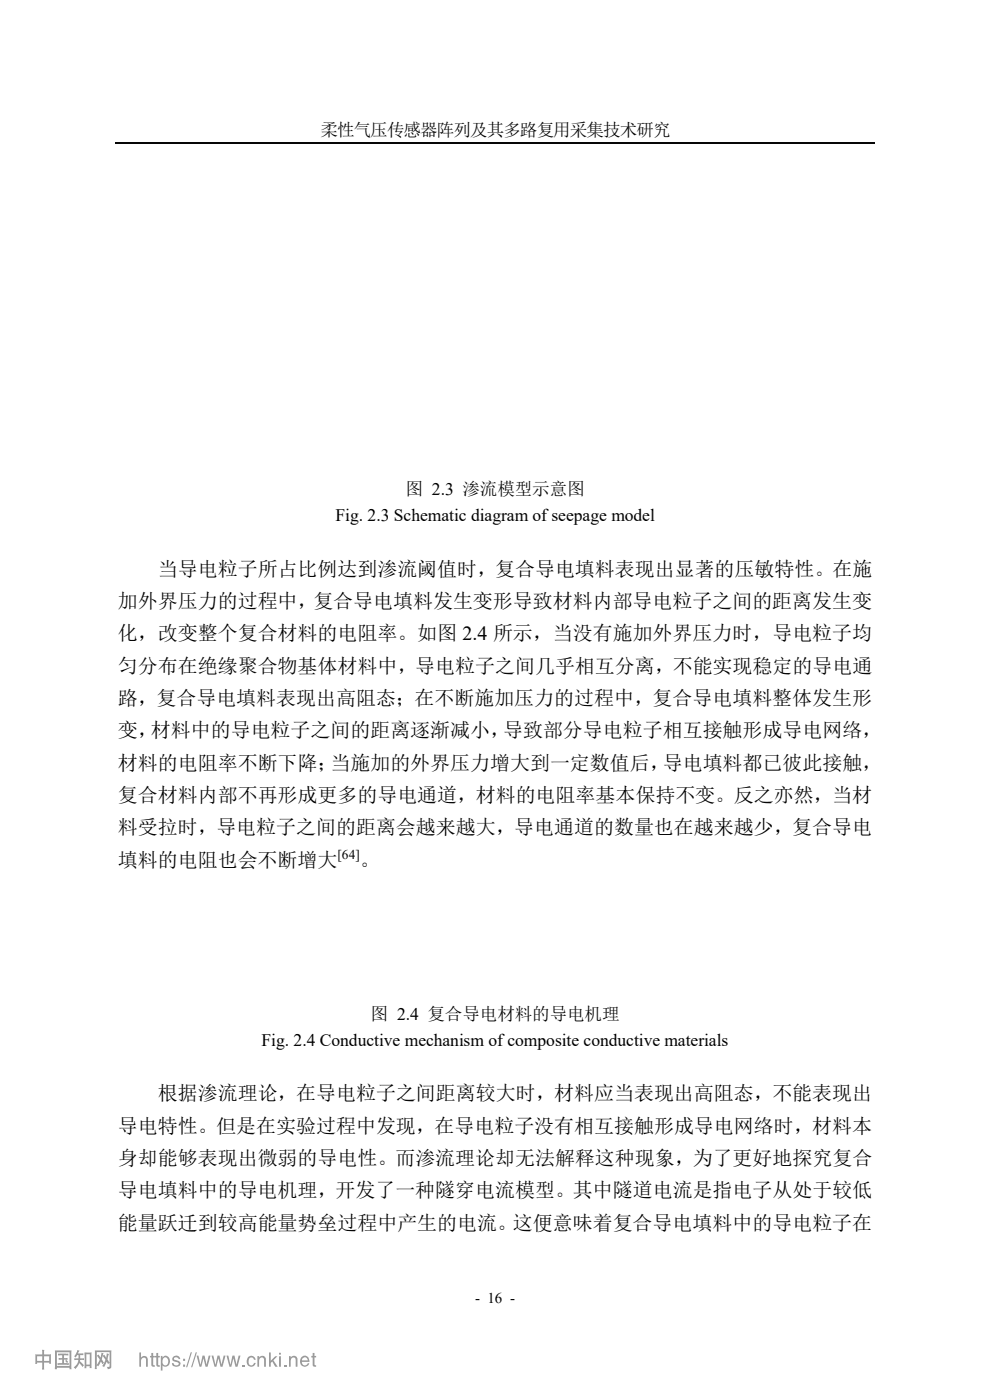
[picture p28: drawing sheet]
<svg xmlns="http://www.w3.org/2000/svg" width="210mm" height="297mm" viewBox="0 0 210 297" stroke-linecap="round" stroke-linejoin="round" font-family="sans-serif">
<defs><g id="words">
<g font-size="4.2">
<text x="33.5" y="122.1">当导电粒子所占比例达到渗流阈值时，复合导电填料表现出显著的压敏特性。在施</text>
<text x="25" y="129">加外界压力的过程中，复合导电填料发生变形导致材料内部导电粒子之间的距离发生变</text>
<text x="25" y="135.8">化，改变整个复合材料的电阻率。如图 2.4 所示，当没有施加外界压力时，导电粒子均</text>
<text x="25" y="142.7">匀分布在绝缘聚合物基体材料中，导电粒子之间几乎相互分离，不能实现稳定的导电通</text>
<text x="25" y="149.5">路，复合导电填料表现出高阻态；在不断施加压力的过程中，复合导电填料整体发生形</text>
<text x="25" y="156.4">变，材料中的导电粒子之间的距离逐渐减小，导致部分导电粒子相互接触形成导电网络，</text>
<text x="25" y="163.3">材料的电阻率不断下降；当施加的外界压力增大到一定数值后，导电填料都已彼此接触，</text>
<text x="25" y="170.2">复合材料内部不再形成更多的导电通道，材料的电阻率基本保持不变。反之亦然，当材</text>
<text x="25" y="177">料受拉时，导电粒子之间的距离会越来越大，导电通道的数量也在越来越少，复合导电</text>
<text x="25" y="183.9">填料的电阻也会不断增大</text>
<text x="76.3" y="183.9">。</text>
<text x="33.5" y="233.5">根据渗流理论，在导电粒子之间距离较大时，材料应当表现出高阻态，不能表现出</text>
<text x="25" y="240.3">导电特性。但是在实验过程中发现，在导电粒子没有相互接触形成导电网络时，材料本</text>
<text x="25" y="247.2">身却能够表现出微弱的导电性。而渗流理论却无法解释这种现象，为了更好地探究复合</text>
<text x="25" y="254">导电填料中的导电机理，开发了一种隧穿电流模型。其中隧道电流是指电子从处于较低</text>
<text x="25" y="260.9">能量跃迁到较高能量势垒过程中产生的电流。这便意味着复合导电填料中的导电粒子在</text>
</g>
<g font-size="3.7">
<text x="68" y="28.8">柔性气压传感器阵列及其多路复用采集技术研究</text>
<text x="86" y="104.9">图 2.3 渗流模型示意图</text>
<text x="71.2" y="110.6">Fig. 2.3 Schematic diagram of seepage model</text>
<text x="55.5" y="222">Fig. 2.4 Conductive mechanism of composite conductive materials</text>
<text x="78.6" y="216.3">图 2.4 复合导电材料的导电机理</text>
</g>
<text font-size="3.2" x="100.8" y="276.4">- 16 -</text>
<text font-size="2.8" fill="#080000" x="71.6" y="182.3">[64]</text>
</g></defs>
<path d="M24.5 30.3h161" fill="none" stroke="#000" stroke-width=".25"/>
<g fill="#999">
<path d="M7.5 287.3v2.1h.4v-.3h1.1l-.1 1.5h.5l-.1-1.5h1.1v.2h.4v-2h-1.5l.1-.9h-.5l.1 .9zM7.9 287.7h1.1v1h-1.1zM9.3 287.7h1.1v1h-1.1z" fill-rule="evenodd"/>
<path d="M12.3 287.2v.4l.9-.1v.6h-.7v.4l.7-.1v.8h-1v.4h2.4v-.4h-1v-.8l.7 .1v-.4h-.7v-.6l.9 .1v-.4zM13.8 288.7l.4 .5 .2-.2a.33 .33 0 0 0-.2-.4 .33 .33 0 0 0-.4 .1zM11.6 286.5v4h.5v-.3h2.6v.3h.5v-4zM12.1 286.9h2.6v2.9h-2.6z" fill-rule="evenodd"/>
<path d="M16.4 286.4l-.7 1.3 .4 .3 .3-.5h.3v.7h-.9v.3h.8l-.2 .7-.7 .9 .2 .3 1-1.2 .6 .8 .3-.3-.8-.9v-.3h.8v-.3h-.8v-.7h.7v-.4h-1.2l.4-.5zM17.9 286.9v3.4h.4v-.5h.7v.4h.4v-3.3zM18.3 287.3h.7v2.2h-.7z" fill-rule="evenodd"/>
<path d="M20.1 286.5h3.5v3.7l-.7 .3-.3-.5 .6-.1v-.8l-.3 .3-.3-.5-.6 1.2-.3-.3 .7-1.3-.6-.9 .3-.2 .4 .7 .1-1 .5 .2a1.4 1.4 0 0 0 .1 1.8v-2.2h-2.7v2.7l.2-.3a1.01 1.01 0 0 0-.1-1.7l.2-.3 .5 .7 .2-1 .4 .1v.2a1.53 1.53 0 0 0 .1 1.8l-.3 .3-.3-.6-.6 1.1-.3-.3v.8h-.4z" fill-rule="evenodd"/>
<path d="M29.6 286.9h.3v1.1a.79 .79 0 0 1 .9-.3 .79 .79 0 0 1 .6 .7v1.6h-.4v-1.5a.54 .54 0 0 0-.7-.5 .54 .54 0 0 0-.4 .7v1.3h-.3z" fill-rule="evenodd"/>
<path d="M32.1 287h.4v.7h.3v.3h-.3v1.5l.3 .1v.4a.53 .53 0 0 1-.7-.5v-1.5h-.3v-.3h.3z" fill-rule="evenodd"/>
<path d="M33.2 287h.3v.7h.4v.3h-.4v1.5l.4 .1-.1 .4a.53 .53 0 0 1-.6-.5v-1.5h-.3v-.3h.3z" fill-rule="evenodd"/>
<path d="M34.1 287.7v3.1h.4v-1.1a1.01 1.01 0 0 0 1.3 0 1.01 1.01 0 0 0 .2-1.3 .83 .83 0 0 0-.6-.7 .83 .83 0 0 0-.9 .4v-.4zM34.8 288a.81 .81 0 0 1 1 .8 .81 .81 0 0 1-.9 .8 .99 .99 0 0 1-.1-1.6z" fill-rule="evenodd"/>
<path d="M36.7 287.9l.2-.2a.86 .86 0 0 1 1.3 .6h-.3a.49 .49 0 0 0-.5-.4 .49 .49 0 0 0-.5 .5 1.67 1.67 0 0 1 1.4 .8 .94 .94 0 0 1-.9 .8 .94 .94 0 0 1-.9-.8h.3a.55 .55 0 0 0 .5 .5 .55 .55 0 0 0 .6-.5l-.9-.3a.56 .56 0 0 1-.5-.4 .56 .56 0 0 1 .2-.6z" fill-rule="evenodd"/>
<path d="M38.8 288.3v.4h.5v-.4zM38.8 289.5v.5h.5v-.5z" fill-rule="evenodd"/>
<path d="M40.5 286.9h.2l-1 3.2h-.2z" fill-rule="evenodd"/>
<path d="M41.5 286.9h.3l-1 3.2h-.3z" fill-rule="evenodd"/>
<path d="M41.7 287.6h.4l.4 1.9 .5-1.9h.4l.4 1.9 .5-1.9h.4l-.7 2.4h-.4l-.4-1.8-.5 1.8h-.4z" fill-rule="evenodd"/>
<path d="M44.9 287.6h.4l.4 1.9 .4-1.9h.5l.4 1.9 .4-1.9h.4l-.6 2.4h-.4l-.4-1.8-.5 1.8h-.4z" fill-rule="evenodd"/>
<path d="M48 287.6h.4l.5 1.9 .4-1.9h.4l.5 1.9 .4-1.9h.4l-.6 2.4h-.4l-.5-1.8-.4 1.8h-.4z" fill-rule="evenodd"/>
<path d="M51.5 289.5h.5v.5h-.5z" fill-rule="evenodd"/>
<path d="M52.8 287.8a.95 .95 0 0 1 1.5 .7h-.4a.55 .55 0 0 0-.6-.5 .55 .55 0 0 0-.5 .5 .75 .75 0 0 0-.1 .8 .75 .75 0 0 0 .8 .3l.4-.5h.4a1.03 1.03 0 0 1-1.5 .7 1.03 1.03 0 0 1-.4-1.5z" fill-rule="evenodd"/>
<path d="M54.6 287.7h.4v.3a.77 .77 0 0 1 .8-.3 .77 .77 0 0 1 .6 .7v1.6h-.4v-1.4a.56 .56 0 0 0-.6-.7 .56 .56 0 0 0-.4 .8v1.3h-.4z" fill-rule="evenodd"/>
<path d="M57.1 286.9h.3v1.8l1-1h.4l-.8 .9 .9 1.4h-.5l-.7-1.2-.3 .3v.9h-.3z" fill-rule="evenodd"/>
<path d="M59.2 287v.4h.4v-.4zM59.2 287.7v2.3h.4v-2.3z" fill-rule="evenodd"/>
<path d="M60.3 289.5h.5v.5h-.5z" fill-rule="evenodd"/>
<path d="M61.3 287.7h.4v.3a.77 .77 0 0 1 .8-.3 .77 .77 0 0 1 .6 .7v1.6h-.4v-1.4a.56 .56 0 0 0-.6-.7 .56 .56 0 0 0-.4 .8v1.3h-.4z" fill-rule="evenodd"/>
<path d="M64.2 288.2a.62 .62 0 0 1 .7-.2 .62 .62 0 0 1 .4 .6h-1.3zM64.1 287.8a1.15 1.15 0 0 0-.4 1.5 1.15 1.15 0 0 0 1.3 .6l.4-.3 .2-.4h-.3a.63 .63 0 0 1-.8 .5 .63 .63 0 0 1-.5-.8h1.7a1.04 1.04 0 0 0-.5-1.1 1.04 1.04 0 0 0-1.1 0z" fill-rule="evenodd"/>
<path d="M66.3 287h.4v.7h.4v.3h-.4v1.5l.4 .1-.1 .4a.53 .53 0 0 1-.7-.5v-1.5h-.3v-.3h.3z" fill-rule="evenodd"/>
</g>
<use href="#words"/>
</svg>
